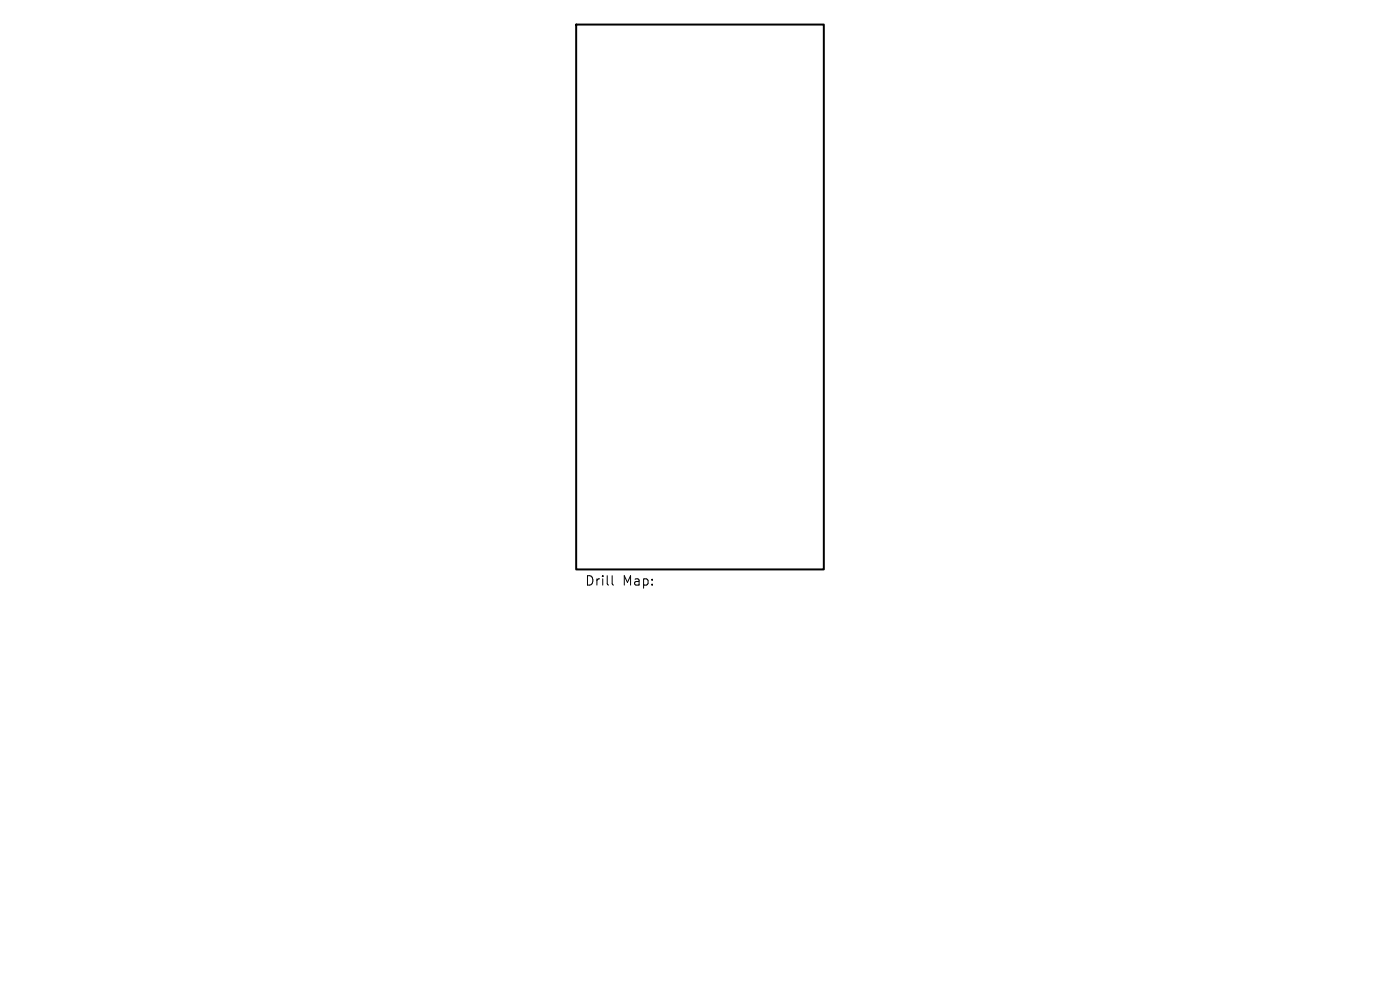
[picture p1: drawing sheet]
<svg xmlns="http://www.w3.org/2000/svg" width="297mm" height="210mm" viewBox="0 0 297 210" stroke-linecap="round" stroke-linejoin="round" font-family="sans-serif">
<defs><g id="words">
<g font-size="2.8">
<text x="124" y="124.5">Drill</text>
<text x="131.9" y="124.5">Map:</text>
</g>
</g></defs>
<path d="M122.2 5.2h52.6v115.6h-52.6z" fill="none" stroke="#000" stroke-width=".42"/>
<path d="M129.9 122.1v1.7l.3 .3" fill="none" stroke="#000" stroke-width=".21"/>
<use href="#words"/>
</svg>
